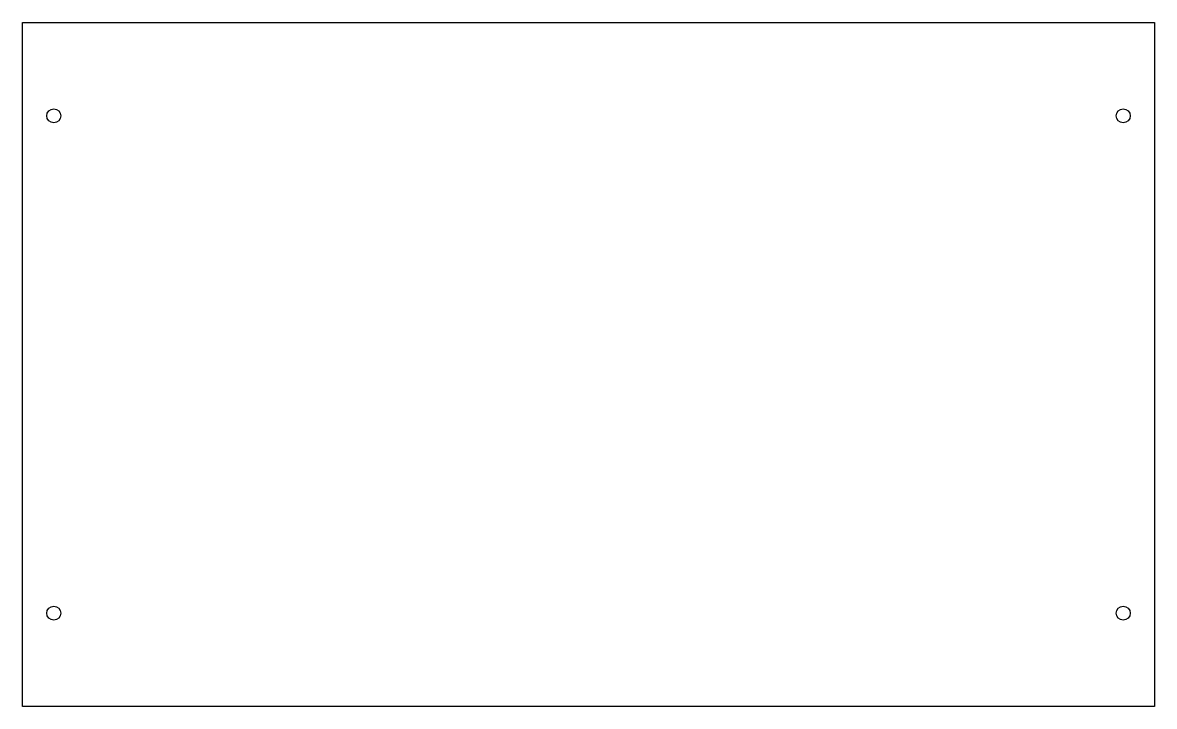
# Model space of a CAD drawing. Header units: millimetres. Extents: x -182 to 182, y -110 to 110.
import ezdxf

# ---------------------------------------------------------------- set-up
doc = ezdxf.new("R2010")
doc.units = ezdxf.units.MM
doc.layers.add('CORTE', color=1, linetype='Continuous')

msp = doc.modelspace()

# ---------------------------------------------------------------- linework, layer by layer
at = {"layer": 'CORTE'}
for p, q in [((-182, -110), (-182, 110)), ((-182, 110), (182, 110)), ((182, 110), (182, -110)), ((182, -110), (-182, -110))]:
    msp.add_line(p, q, dxfattribs=at)
for centre in [(-172, 80), (172, 80), (-172, -80), (172, -80)]:
    msp.add_circle(centre, 2.25, dxfattribs=at)

doc.saveas('drawing.dxf')
